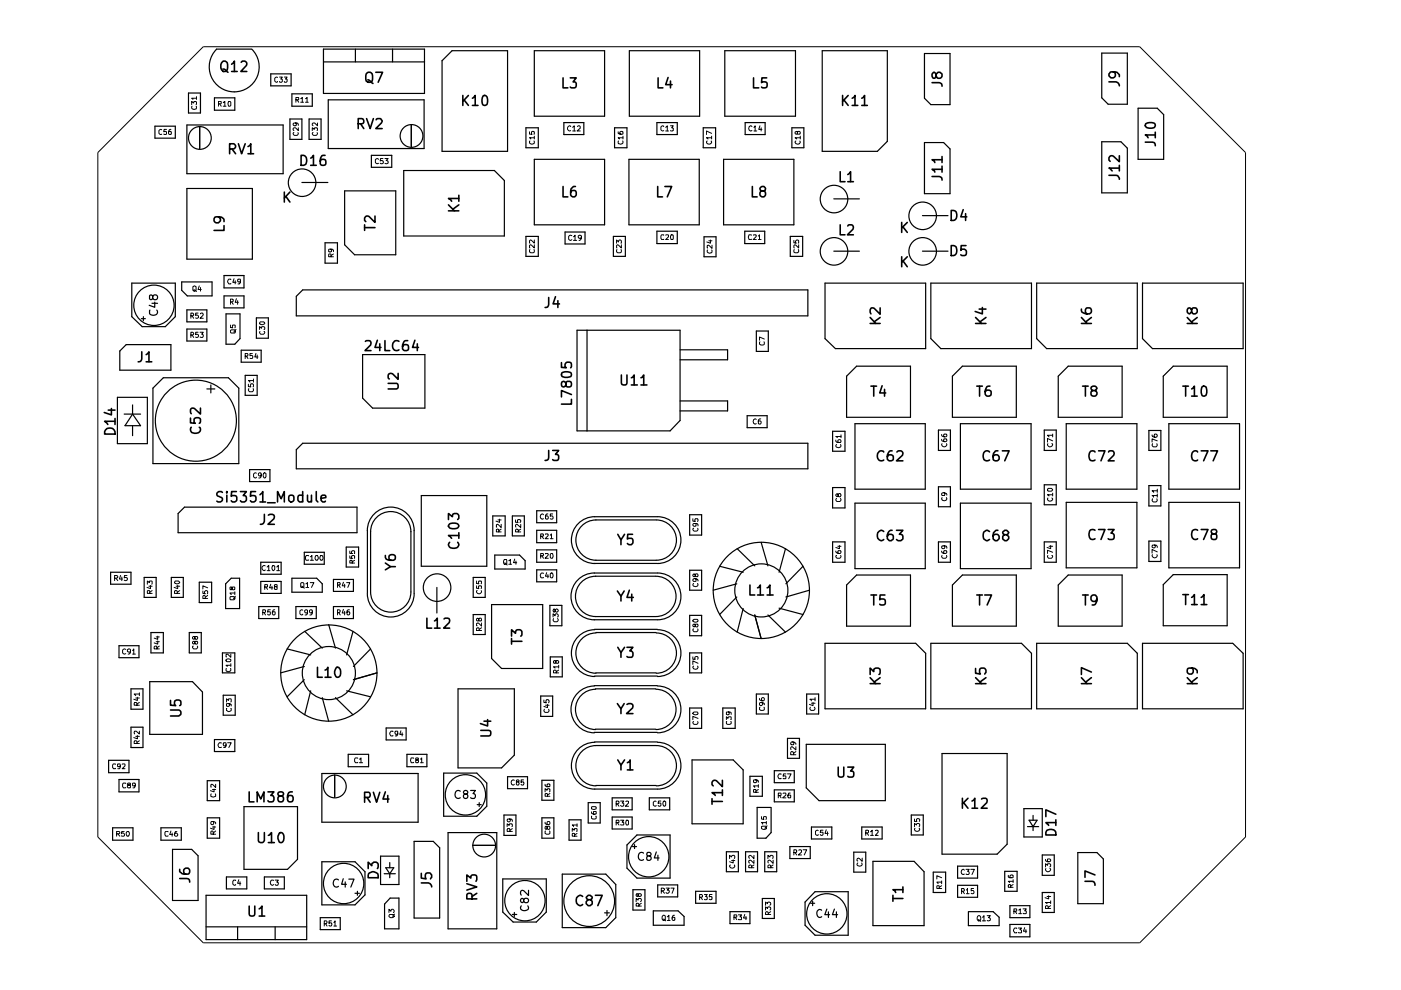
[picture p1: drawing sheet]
<svg xmlns="http://www.w3.org/2000/svg" width="297mm" height="210mm" viewBox="0 0 297 210" stroke-linecap="round" stroke-linejoin="round" font-family="sans-serif">
<g fill="none" stroke="#000" stroke-width=".21">
<path d="M43.1 9.9h198.5l22.5 22.4v145.2l-22.5 22.4h-198.5l-22.4-22.4v-145.2zM58.8 16.4l-.2-.1-.3 .3v.6l.3 .2 .2-.1M59.3 16.3h.6l-.4 .5h.4v.5l-.2 .1h-.3l-.1-.1M60.3 16.3h.6l-.4 .5h.4v.5l-.2 .1h-.3l-.1-.1M34.3 27.5l-.3-.1-.3 .3v.6l.3 .2 .3-.1M35.3 27.4h-.5l-.1 .5h.6v.5h-.6M36.2 27.4a.56 .56 0 0 0-.5 .5 .56 .56 0 0 0 .5 .6l.1-.1v-.5h-.3l-.3 .1M40.6 22.2v-.7l.5 .3v-.2l.1-.1 .5 .1-.1 .6M40.7 22.5a.51 .51 0 0 0 .3 .7 .51 .51 0 0 0 .7-.3l-.1-.4M41.7 20.8h-1.1l.3 .3M41.7 20.5v.6M46.3 22h.5l.1-.4-.6-.1v1"/>
<path d="M46.6 22l.3 .5M47.3 21.8l.4-.3v1M47.3 22.5h.6M48.4 21.6l.4-.1 .1 .2v.7l-.1 .1-.4-.1zM62.3 28.1l-.2 .3 .3 .3h.6l.2-.3v-.3M62.7 26.1l.1 .1v.4h-.6l-.1-.4 .2-.1 .9 .1v.4M62.7 21.2h.5l.1-.5h-.6v1M63 21.2l.3 .5M63.2 27.1v.6l-.5-.6h-.4l-.2 .2 .2 .4M63.8 20.9l.3-.2v1M63.8 21.7h.5M64.8 20.9l.3-.2v1"/>
<path d="M64.8 21.7h.6M66.2 27.7v-.6l.4 .3 .1-.3h.5v.6M66.4 28.1l-.2 .3 .3 .3h.6l.2-.3-.1-.3M67.3 26.1v.6l-.6-.6h-.3l-.2 .1 .2 .5M80.3 33.8l-.4-.2-.3 .3v.6l.3 .2 .4-.1M81.2 33.6h-.5l-.1 .5h.6l.1 .4-.3 .2-.4-.1M81.6 33.6h.7l-.4 .4 .3 .1 .1 .4-.3 .2-.4-.1M112.3 27.9v.5h.5l-.1-.5h.6l-.1 .5M112.4 29.9a.51 .51 0 0 0 .2 .6 .51 .51 0 0 0 .7-.2l-.1-.4M113.3 29.2h-1l.2 .3M113.3 28.9v.6M121 26.8a.5 .5 0 0 0-.7 .4 .5 .5 0 0 0 .7 .5"/>
<path d="M121.4 27l.4-.3v1.1M121.4 27.8h.6M122.4 26.8l.5-.1 .1 .1v.4l-.7 .6h.7M131.1 27.9v.4l.2 .1h.7l.1-.5h-.4l-.3 .1v.3l.3 .1M131.1 29.9v.1a.55 .55 0 0 0 .3 .6 .55 .55 0 0 0 .7-.3l-.1-.4M132.1 29.2h-1l.2 .3M132.1 28.9v.6M140.7 26.8l-.2-.1-.4 .2v.6l.4 .3 .2-.1M141.1 27l.4-.3v1.1M141.1 27.8h.6M142.2 26.7h.5l-.3 .4 .3 .1v.5h-.5M149.9 29.9l-.1 .2a.52 .52 0 0 0 .6 .5 .52 .52 0 0 0 .4-.7"/>
<path d="M150.9 29.2h-1.1l.3 .3M150.9 28.3l-1.1-.5v.7M150.9 28.9v.6M159.4 26.8l-.1-.1a.52 .52 0 0 0-.6 .6 .52 .52 0 0 0 .7 .4M159.9 27l.2-.3v1.1M159.9 27.8h.5M161.1 26.7l-.2 .7h.6M161.4 27.1v.7M168.7 29.9l-.1 .2a.52 .52 0 0 0 .6 .5 .52 .52 0 0 0 .4-.7M169.1 28l.1-.1 .5 .1-.1 .4h-.4l-.1-.4-.3-.1-.2 .1 .1 .4h.3l.1-.1M169.7 29.2h-1.1l.3 .3M169.7 28.9v.6"/>
<path d="M48.9 59.3l-.4-.1-.2 .4 .2 .6 .4-.1M49.6 59.1l-.2 .8h.6M49.9 59.5v.7M51 59.6l-.1 .2h-.4v-.6l.5 .1v.6l-.2 .3h-.3M70.1 52.8l.2 .1v.4h-.6l.1-.5h.6l.3 .2v.3M70.2 54.4v-.5l-.4-.1-.1 .6h1M70.7 53.8l-.5 .4M112.4 52.9l-.1 .5 .2 .2 .7-.1v-.6M113.3 51.9v.7l-.8-.7-.2 .2 .1 .5M113.3 50.9v.7l-.8-.7-.2 .2 .1 .5M121.2 50l-.3-.1-.3 .2v.6l.3 .3 .3-.2M121.6 50.2l.3-.3v1.1"/>
<path d="M121.6 51h.7M123.3 50.3l-.3 .2-.4-.2 .1-.3h.5a.77 .77 0 0 1-.3 1h-.1M130.7 51.6v-.7l.4 .4 .2-.4h.3l.1 .2v.5M130.8 52.9l-.1 .5 .3 .2h.5l.2-.2v-.5M131.7 51.9v.7l-.7-.7-.3 .2 .1 .5M140.7 49.9l-.4-.1-.2 .2v.5l.2 .3 .4-.1M141.1 49.9h.6v.3l-.6 .6h.6M142.3 49.8h.4v.2v.8l-.5-.1v-.6zM150 53a.51 .51 0 0 0 .3 .7 .51 .51 0 0 0 .7-.3l-.1-.4M150.3 51.1h.7M150.6 50.9v.7l-.7-.3M151 52v.7l-.8-.7-.3 .1 .1 .5"/>
<path d="M159.3 49.9l-.5-.1-.1 .4 .1 .6 .5-.1M159.8 49.9l.5-.1 .1 .2-.7 .8h.7M160.8 50l.2-.2v1M160.8 50.8h.6M168.3 51v.5l.5 .1-.1-.5 .2-.2h.3l.1 .2-.1 .5M168.4 52.9l-.1 .5 .3 .2h.5l.2-.2-.1-.5M169.3 51.9v.7l-.7-.7-.3 .2 .1 .5M40.5 71h.5v-.5l-.5-.1v1.1M40.5 67l.6-.2-.1-.3-.5-.1v1.1M40.7 71l.4 .5M40.7 67l.4 .5M40.9 60.8l.2-.2 .5 .2v.8l-.3 .1-.4-.1z"/>
<path d="M41.1 61.5h.2l.4 .3M42 70.4h-.5v.6l.3-.1 .3 .1-.1 .5h-.5M42 66.4h-.5v.5h.5l.1 .4-.3 .2-.3-.1M42.2 60.6l-.2 .8h.7M42.4 70.4h.7l-.3 .5 .3 .1-.1 .5h-.6M42.5 66.5l.4-.1 .2 .3-.7 .8h.7M42.5 61v.7M48.9 64h.4l.1-.2v-.3l-.5-.1v1.1M48.9 70.1l.1-.2h.8l.1 .5-.1 .2h-.8l-.1-.2zM48.9 68.9v.5l.5 .1-.1-.5 .5-.1v.6M49.1 64l.3 .5M50 69.8l-.4 .6"/>
<path d="M50.1 63.3l-.2 .8h.6M50.4 63.8v.7M52 75.5l.5-.1 .1-.2-.2-.3h-.4v1.1M52.2 75.5l.4 .5M53.5 74.9h-.5v.5h.4l.2 .1-.2 .5-.4-.1M54.3 74.9l-.3 .8h.7M54.5 75.3v.7M55 69.8v-.5l.5 .3v-.3h.5l.1 .1v.4h-.1M55.1 70.3l-.1 .2 .3 .4h.6l.2-.4-.1-.2M55.1 68.3l.8-.1 .2 .3a.61 .61 0 0 1-.5 .3 .61 .61 0 0 1-.6-.3zM161.1 72.5l-.1 .5 .3 .2h.5l.3-.2-.1-.5M162.1 71.9l-1.1-.4v.6"/>
<path d="M52.7 81.4v.6h.5v-.6h.5v.6M52.7 82.4v.3l.2 .4h.6l.3-.4-.1-.3M53.8 80.7h-1.1l.3 .3M53.8 80.3v.7M160.4 88.9a.5 .5 0 0 0-.7 .5 .5 .5 0 0 0 .7 .4M161.3 88.8h-.3l-.2 .3v.7l.4 .1 .2-.5-.2-.2-.4 .2M177.2 93.3v.3l.3 .2h.7l.1-.3-.2-.3h-.2l-.3 .3 .1 .3h.2M177.4 94.2l-.2 .3a.53 .53 0 0 0 .7 .4 .53 .53 0 0 0 .3-.7M178.3 92.5h-1.1l.3 .3M178.3 92.2v.6M199.6 93.1l.3 .5a.64 .64 0 0 0 .8-.1v-.5h-.5l-.1 .5 .1 .1M199.6 92.1l.3 .4a.64 .64 0 0 0 .8 0v-.5h-.5l-.1 .5 .1 .1"/>
<path d="M199.7 94.1a.5 .5 0 0 0 .5 .6 .5 .5 0 0 0 .5-.6M222.2 94.1a.5 .5 0 0 0 .4 .7 .5 .5 0 0 0 .5-.7h-.1M223.2 93.5l-1.1-.5v.7M223.2 92.3h-1.1l.3 .3M223.2 92v.6M244.3 92.2a.56 .56 0 0 0 .5 .5 .56 .56 0 0 0 .6-.4l-.1-.2-.4-.1-.2 .3 .2 .4M244.3 94.1v.3l.2 .3h.6l.3-.3-.1-.3M245.4 93.5l-1.1-.5v.7M54.4 100.3l-.3-.1-.3 .3v.6l.3 .2 .3-.1M55.4 100.7v.1l-.4 .1-.2-.2v-.3l.2-.2 .4 .1v.8l-.3 .2h-.2M55.9 100.3l.2-.1 .3 .2v.7l-.3 .2-.3-.4zM56.2 120a.5 .5 0 0 0-.7 .4 .5 .5 0 0 0 .7 .5v-.1"/>
<path d="M57.7 120l.3-.1 .3 .2v.6l-.3 .3-.3-.4zM65.4 117.9l-.5-.1-.1 .2v.5l.1 .3 .5-.1M65.8 118l.3-.2v1M65.8 118.8h.7M67 117.8a.51 .51 0 0 1 .5 .5 .51 .51 0 0 1-.5 .5l-.2-.4zM68 117.8a.51 .51 0 0 1 .5 .5 .51 .51 0 0 1-.5 .5l-.2-.4zM74.2 117.9v.5h.5l-.2-.1 .1-.4h.6l-.1 .5M74.2 116.8v.5h.5h-.2v-.3l.3-.2h.4l-.1 .5M74.7 119.4v-.5h-.5v.5h1M75.2 118.8l-.5 .3M105.6 110.2h.7M105.7 112.8v-.5h-.5v.5h1.1"/>
<path d="M105.9 110.1v.6l-.7-.2M106.3 111.2v.6l-.8-.6-.3 .1 .1 .5M106.3 112.2l-.6 .3M106.9 119.4l.6 .4M106.9 118.6h.5v.2v.7l-.5 .1a.78 .78 0 0 1 0-1zM107.9 118.9l.3-.3v1M107.9 119.6h.6M109.1 118.5l-.2 .8h.7M109.3 110.2v.5h.5l-.1-.5h.6l.1 .4-.2 .1M109.4 119v.6M109.9 112.8v-.4l-.4-.2-.2 .2v.4h1.1M110.4 111.2v.6l-.8-.6-.3 .1 .1 .5"/>
<path d="M110.4 112.2l-.5 .3M114.6 117.9h.5v-.6h-.5v1.1M114.6 113.7h.5v-.5h-.5v1M114.9 117.9l.3 .5M114.9 113.7l.3 .5M115.2 109.1l-.1-.1a.52 .52 0 0 0-.6 .6 .52 .52 0 0 0 .7 .4M115.7 117.4l.5-.1v.3l-.6 .8h.6M115.7 113.3l.5-.1v.3l-.6 .7h.6M116.2 109h-.3l-.2 .2v.8l.4 .1 .1-.2-.1-.5-.4 .1v.1M116.7 117.5l.1-.2a.52 .52 0 0 1 .5 .6 .52 .52 0 0 1-.5 .5l-.1-.2zM116.7 113.5l.2-.3v1M116.7 114.2h.6"/>
<path d="M117.2 109h-.5v.5l.4-.1 .2 .5-.2 .2-.4-.1M146.9 110v.5l.5 .1v-.6h.5v.6M147.1 112l-.2 .3 .3 .3h.5l.3-.3-.1-.3M147.4 111l.2 .1v.4h-.6l-.1-.3 .2-.2 .8 .1 .1 .4M177.2 116.8v.2a.77 .77 0 0 0 1 .3v-.5h-.5l-.1 .3 .3 .2M177.4 117.8l-.2 .2 .3 .4h.6l.2-.4-.1-.2M177.4 105.7l-.2 .3 .3 .3h.6l.2-.3-.1-.3M177.6 115.8h.7M177.7 104.9l.2-.3h.2l.2 .3-.2 .4h-.2l-.4-.7-.3 .3 .3 .4 .2-.2M178 115.7v.6l-.8-.2M199.6 116.8a.56 .56 0 0 0 .6 .6 .56 .56 0 0 0 .5-.5v-.1h-.5l-.1 .3 .1 .2M199.7 117.8l-.1 .2 .3 .4h.6l.2-.4v-.2"/>
<path d="M199.7 105.5a.5 .5 0 0 0 .5 .7 .5 .5 0 0 0 .5-.7M200.2 115.7l.1 .2-.1 .3h-.5v-.5h.8l.2 .1v.4M200.2 104.5l.1 .1-.1 .5h-.5l-.1-.5a.66 .66 0 0 1 1.1 .4M222.2 105.6a.52 .52 0 0 0 .4 .7 .52 .52 0 0 0 .6-.6l-.2-.1M222.2 103.6l.7-.1 .3 .4-.3 .2h-.7l-.1-.2zM222.2 117.8l-.1 .2 .2 .4h.6l.3-.4-.2-.2M222.4 115.8h.8M222.8 115.7v.6l-.8-.2M223.2 104.9h-1.1l.3 .3M223.2 117.1l-1.1-.4v.6M223.2 104.6v.6M244.3 117.6a.5 .5 0 0 0 .5 .7 .5 .5 0 0 0 .5-.7"/>
<path d="M244.3 105.7v.4l.2 .3h.6l.3-.3-.1-.4M244.8 115.6l.1 .1-.1 .5-.5-.2v-.4h.8l.3 .2v.3M245.4 117l-1.1-.5v.8M245.4 105.1h-1.1l.3 .3M245.4 104.1h-1.1l.3 .3M245.4 103.7v.7M245.4 104.7v.7M24.3 122.6l.6-.1v-.4l-.6-.1v1.1M24.6 122.6l.4 .5M25.6 122l-.3 .8h.7M25.8 122.3v.8M26.7 137.7l-.4-.1-.3 .2v.6l.3 .3 .4-.1"/>
<path d="M26.9 122h-.5l-.1 .5h.6v.5h-.6M27.7 138.1l-.3 .2-.4-.2 .1-.4 .3-.1a.6 .6 0 0 1 .3 .6 .6 .6 0 0 1-.5 .5M28.1 137.9l.3-.3v1.1M28.1 138.7h.6M31.2 123.9v-.7l.5 .3v-.3h.5v.7M31.6 124.3h.7M31.7 125.8v-.5l-.4-.1-.1 .6h1.1M31.9 124.1v.7l-.7-.3M32.3 125.2l-.6 .4M33.1 136.1h.7M33.1 135h.7M33.3 137.6l-.1-.6h-.3l-.2 .2v.4h1.1"/>
<path d="M33.4 135.9v.7l-.7-.3M33.4 134.9v.7l-.7-.3M33.8 137l-.5 .3M37.1 123.3l.7-.1 .3 .2a.61 .61 0 0 1-.6 .4 .61 .61 0 0 1-.5-.4zM37.3 124.3h.8M37.6 125.8v-.4l-.2-.2h-.3l-.1 .6h1.1M37.7 124.1v.7l-.8-.3M38.1 125.2l-.5 .4M41 137l-.2 .2 .3 .4h.6l.2-.4-.1-.2M41.3 136.1l.1-.1h.4l.1 .1-.2 .5-.4-.1-.1-.5-.4 .1 .3 .5 .2-.3M41.3 135.1l.1-.1h.4l.1 .1-.2 .5-.4-.1-.1-.5-.4 .1 .3 .5 .2-.3M43 125.3v.5l.5 .1-.2-.4 .3-.3h.3l.1 .2-.1 .5"/>
<path d="M43.5 126.9v-.5l-.3-.2-.2 .2v.5h1M44 124.6l-1-.4v.7M44 126.2l-.5 .5M47.9 139.9l.4-.2 .6 .1v.3l-.1 .2h-.7zM48.9 126.5h.7l.2 .2v.3l-.2 .2h-.7zM48.9 138.7v.7l-.7-.7-.3 .1 .1 .5M49.2 124.6l.1-.1h.4l.1 .5-.4 .1-.3-.6h-.3v.5l.2 .1 .2-.3M49.8 125.7h-1l.2 .4M49.8 125.5v.6M49.9 126.4l-.4 .6M55.7 129.9h.4l.2-.2v-.3l-.6-.1v1.1M56 129.9l.3 .5"/>
<path d="M56.1 124.5h.5l.1-.5h-.6v1M56.4 124.5l.3 .5M56.6 120.2l.4-.3v1.1M56.6 121h.6M57.3 129.3h-.5l-.1 .5 .5-.1 .1 .5-.2 .2-.4-.2M57.4 123.9l-.3 .7h.7M57.7 124.3v.7M58.3 129.3l-.4 .1a.74 .74 0 0 0-.1 .9l.4 .1 .1-.2v-.4l-.5-.1-.1 .2M58.3 124.4l-.1-.2 .1-.2h.4l.1 .3-.5 .2v.5l.5-.1v-.4l-.2-.1M58.7 120.2l.3-.3v1.1M58.7 121h.6M63.8 123.7l.1-.2h.4l.1 .2v.8h-.6z"/>
<path d="M63.9 124.3l.6 .4M64.2 129.4l-.3-.1-.3 .2v.6l.3 .3 .3-.2M64.9 123.8l.3-.3v1M64.9 124.5h.5M65.2 129.7v.2l-.3 .1-.2-.1-.1-.4 .3-.2 .3 .1v.7l-.3 .3h-.2M65.8 123.5h.7l-.5 1M66.2 129.7v.2l-.3 .1-.2-.1-.1-.4 .3-.2 .3 .1v.7l-.2 .3h-.3M71.5 129.9l.6-.1v-.3l-.6-.2v1.1M71.5 124h.6v-.5h-.6v1M71.8 129.9l.3 .5M71.8 124l.3 .5M72.8 129.2l-.2 .8h.6"/>
<path d="M72.8 123.4l-.2 .8h.6M73.1 123.9v.6M73.1 129.6v.8M73.5 123.5h.7l-.5 1M74.1 129.3l-.4 .1-.1 .1v.7l.1 .2 .4-.1v-.6h-.4l-.1 .2M101 124.2v.5l.5 .1v-.6h.5v.6M101 123.2v.5l.5 .1v-.6h.5v.6M101.2 125.2h-.1a.5 .5 0 0 0 .5 .7 .5 .5 0 0 0 .4-.7M101.5 131.3l.2-.2h.2l.2 .2-.1 .4h-.4l-.2-.6h-.3l-.1 .4 .2 .2h.2l.1-.2M101.6 133.7l-.1-.5h-.4l-.1 .5h1.1M102.1 132.1v.7l-.8-.7-.3 .2v.3l.2 .1M102.1 133.1l-.5 .3"/>
<path d="M115.2 121.6a.51 .51 0 0 0-.6 .2 .51 .51 0 0 0 .2 .7l.4-.1M115.9 121.4l-.2 .8h.6M116.2 121.8v.7M116.7 121.7l.1-.2a.52 .52 0 0 1 .5 .5 .52 .52 0 0 1-.5 .5l-.1-.2zM117.3 130.8v-.7l.4 .5v-.3l.4-.2 .3 .3-.2 .4M117.3 131.1v.4l.2 .3h.6l.3-.3-.2-.4M117.7 129.4l.4-.3 .3 .4-.5 .3-.4-.7a.35 .35 0 0 0-.2 .4 .35 .35 0 0 0 .2 .3l.2-.3M146.9 139.3v.5h.5l-.1-.4 .5-.2 .2 .2-.1 .4M147 131.4l.8-.1 .2 .3a.61 .61 0 0 1-.6 .3 .61 .61 0 0 1-.5-.3zM147.1 133.3l-.2 .3 .3 .3h.5l.3-.3-.1-.3M147.1 123.7l-.2 .3a.53 .53 0 0 0 .6 .4 .53 .53 0 0 0 .4-.7M147.4 132.5l.1-.2h.4l.1 .2-.2 .4-.4-.1-.1-.5-.4 .2 .3 .4 .2-.2"/>
<path d="M147.4 122.7l.2 .1-.1 .5h-.4l-.2-.2 .1-.3a.72 .72 0 0 1 1 .2v.2M147.4 121.9l.2-.2h.2l.2 .2-.1 .4h-.4l-.2-.5h-.3l-.1 .3 .2 .2h.2l.1-.2M28.8 156.1h.7M28.8 148h.7M29 157.6v-.4l-.1-.1h-.4l-.1 .5h1.1M29 149.5v-.4l-.1-.2h-.4l-.1 .6h1.1M29.1 156v.6l-.7-.2M29.1 147.8v.7l-.7-.2M29.5 155v.6l-.6-.6h-.4v.6M29.5 147.2h-1.1l.4 .3M29.5 157.1l-.5 .3M29.5 148.9l-.5 .4"/>
<path d="M29.5 146.9v.6M46.9 157.6l-.4-.1-.3 .4 .3 .6 .4-.1M47.9 157.9l-.1 .3h-.3l-.2-.3 .1-.4 .5 .1v.6l-.1 .3h-.4M48 141.7l-.1 .1a.55 .55 0 0 0 .4 .6 .55 .55 0 0 0 .6-.2v-.5M48 148.8v-.6l.4 .3 .1-.3h.4v.6M48.1 150.2l-.1 .4 .4 .3 .6-.3-.1-.4M48.3 157.5h.7l-.5 1M48.4 149.2l.3 .2v.2l-.3 .2-.4-.1 .1-.5h.7l.2 .2v.3M48.9 141.1h-1l.3 .2M48.9 140.7v.6M83.3 155.1l-.4-.1-.3 .4 .3 .6h.4M84.3 155.4l-.1 .3h-.3l-.2-.3 .1-.4 .5 .1v.7l-.1 .2h-.4"/>
<path d="M85 154.9l-.2 .8h.6M85.3 155.4v.6M115.3 148.4v.5l.5 .1v-.6h.5v.6M115.4 150.4l-.1 .3 .3 .3h.6l.2-.3-.1-.3M115.7 149.5h.7M116.1 149.4v.6l-.8-.2M117.9 140.2l.1-.2 .4 .2v.4h-.5v-.4l-.3-.2-.3 .2 .1 .4 .5-.1M117.9 142.7v-.5l-.3-.1-.3 .1v.5h1.1M118.4 141.4h-1.1l.4 .2M118.4 142.1l-.5 .3M118.4 141.1v.5M147 151h.8l.2 .2a.61 .61 0 0 1-.6 .4 .61 .61 0 0 1-.5-.4z"/>
<path d="M147.1 141.2l-.2 .2a.52 .52 0 0 0 .6 .5 .52 .52 0 0 0 .4-.7M147.1 153l-.2 .2 .3 .4h.5l.3-.4-.1-.2M148 140.6l-1.1-.5v.8M148 152.3l-1.1-.4v.7M154 152.6v-.6l.3 .3 .2-.3h.4v.6M154.1 153l-.1 .4 .3 .2h.5l.2-.2-.1-.4M154.4 151h.2v.5h-.6l.1-.5h.8l.1 .5M161 148.1v.2a.7 .7 0 0 0 1.1 .1v-.3l-.5-.2-.1 .2v.3l.1 .2M161.1 149.9l-.1 .6 .3 .1h.5l.3-.1-.1-.6M161.5 148.9l.2 .3-.2 .4-.5-.2v-.3a.7 .7 0 0 1 1.1 .1v.2M168.1 157.3l.2 .3-.1 .3h-.5v-.5a.77 .77 0 0 1 1 .2v.2M168.7 158.3v.7l-.7-.7-.4 .3 .1 .3"/>
<path d="M168.7 159.3l-.5 .5M171.8 149.9l-.1 .4 .3 .3h.6l.1-.1 .1-.3-.2-.3M172 149.1h.8M172.4 148.9v.7l-.8-.2M172.8 148.3h-1.1l.3 .3M172.8 147.9v.7M24.5 162.1l-.5-.1-.1 .2v.5l.1 .3 .5-.1M24.7 176.8h.5l.2-.4-.2-.1h-.5v1M25 176.8l.4 .5M25.5 162.4l-.1 .2h-.4v-.6l.5 .1-.1 .8-.4 .1M25.9 162.1h.6v.3l-.6 .6h.6M26.3 176.3h-.5l-.1 .5 .5-.2 .2 .3v.2l-.2 .2-.5-.1"/>
<path d="M26.7 166.1l-.5-.1-.2 .3v.5l.2 .2h.5M26.9 176.3a.56 .56 0 0 1 .6 .4 .56 .56 0 0 1-.2 .6h-.4l-.1-.4zM27.3 166.5l-.3-.3 .2-.2h.4v.4l-.6 .2 .2 .4h.4l.1-.4-.3-.1M28.7 166.5l-.1 .1-.5-.1v-.4l.5-.1a.75 .75 0 0 1-.2 1h-.2M35.6 176.4l-.5-.1-.1 .2v.5l.1 .3 .5-.1M36.2 176.2l-.2 .8h.7M36.5 176.6v.7M37.5 176.3h-.2a.7 .7 0 0 0-.1 1h.3l.2-.4-.3-.3-.4 .3M44.8 168.3l-.1 .5 .4 .2 .6-.2-.1-.5M45 167.4h.7M45 175.3h.7M45.1 174.2l.2 .1v.4l-.2 .1-.4-.1v-.4a.7 .7 0 0 1 1 .1v.3"/>
<path d="M45.2 176.9v-.5l-.3-.2-.2 .2v.5h1M45.4 167.3v.6l-.8-.3M45.4 175.2v.7l-.8-.3M45.7 166.3v.7l-.7-.7-.3 .1 .1 .5M45.7 176.2l-.5 .4M75.9 160.8l-.5-.1-.2 .3v.5l.2 .2 .5-.1M76.2 161l.3-.3v1M76.2 161.7h.7M87.7 160.8l-.5-.1-.2 .4 .2 .6 .5-.1M88.3 161.1l-.2-.1v-.2l.5-.1 .1 .3-.6 .2v.4l.5 .1 .1-.4-.2-.2M89.2 161l.2-.3v1M89.2 161.7h.5"/>
<path d="M107.5 175.3v-.6l.4 .3 .1-.3h.5v.6M108 173.7l.2 .1-.1 .4h-.5v-.5h.9l.1 .5M108.1 176.3l-.1-.6h-.4l-.1 .6h1.1M108.6 175.7l-.5 .3M109.1 165.4a.52 .52 0 0 0-.7 .4 .52 .52 0 0 0 .5 .7l.2-.2M109.6 165.8l-.1-.1v-.3h.4l.2 .1-.1 .3h-.4l-.1 .1v.4l.1 .2h.3l.2-.3-.2-.4M111 165.4h-.5v.5l.5-.1 .1 .1-.1 .5-.3 .1-.2-.2M115.6 174.3v.3a.7 .7 0 0 0 1 .1v-.4l-.4-.1-.2 .1v.4l.2 .1M115.6 167.9v-.7l.4 .4v-.3l.2-.1 .4 .1-.1 .6M115.6 166.3v.3l.2 .2h.7l.1-.5h-.6v.4l.2 .1M115.7 176.2l-.1 .5 .2 .2h.5l.3-.2-.1-.5M116 175.4l.2-.2 .4 .1v.4l-.4 .2-.5-.7-.1 .1v.4l.2 .2 .2-.3"/>
<path d="M116.1 168.8v-.5h-.5v.5h1M116.6 168.2l-.5 .4M121.3 176.3v-.6l.5 .3v-.3h.5v.6M121.8 177.3v-.5l-.4-.1-.1 .6h1M122.3 174.9h-1l.3 .4M122.3 176.7l-.5 .3M122.3 174.7v.6M125.4 172.1v.3a.82 .82 0 0 0 1 .2l-.1-.6h-.4l-.1 .6h.2M125.4 171.1h1a.51 .51 0 0 1-.5 .5 .51 .51 0 0 1-.5-.5zM125.5 173.1l-.1 .4 .2 .2 .7-.1v-.5M130.6 174.4h.5l.1-.4-.6-.1v1M130.6 170.4h.5l.1-.1v-.4l-.6-.1v1.1"/>
<path d="M130.9 174.4l.3 .5M130.9 170.4l.3 .5M131.6 173.9h.6l-.3 .4 .3 .1v.4h-.6M131.6 169.8h.6l-.3 .5h.3v.5l-.1 .1h-.4l-.1-.1M132.7 169.9h.6v.4l-.7 .6h.7M132.8 174l.3-.1 .2 .2v.7l-.2 .1-.3-.1zM139.1 169.9l-.2-.1-.4 .3v.6l.4 .2 .2-.1M140.1 169.8h-.5l-.1 .5h.5l.1 .5-.1 .1-.5-.1M140.6 169.9l.3-.1 .2 .2v.7l-.2 .2-.4-.4zM160.2 165.4l.2 .1v.3l-.2 .1h-.4l.1-.5h.6l.3 .1v.4M160.3 168v-.5l-.4-.1-.1 .6h1M160.8 166.6h-1l.2 .4"/>
<path d="M160.8 167.4l-.5 .3M160.8 166.4v.6M161.5 175.3l.9-.1 .1 .5a.78 .78 0 0 1-1 0zM161.5 173.1v.6h.5l-.1-.5 .5-.1v.6M162.5 174.4h-1l.2 .4M162.5 174.2v.6M162.6 175.1l-.4 .6M165 168.7h.5l.1-.5-.6-.1v1.1M165.3 168.7l.3 .5M165.6 164.2l-.4-.1-.3 .4 .3 .6 .4-.1M166 168.2l.5-.1 .1 .5-.7 .6h.7M166.6 164.1h-.5l-.1 .5 .5-.1 .1 .5h-.6"/>
<path d="M167 164.1h.7l-.5 1M167.6 168.1l-.4 .1a.74 .74 0 0 0-.1 1l.5-.1v-.4l-.5-.1-.1 .1M168.2 160l-.1-.6-.3-.1-.2 .7h1.1M173.5 176.1l-.3-.1-.3 .3v.6l.3 .2 .3-.1M174.5 176h-.5l-.1 .5 .5-.1 .1 .6-.2 .1-.4-.1M175.2 175.9l-.3 .8h.7M175.4 176.4v.7M183.6 176.6h.4l.1-.2v-.3l-.5-.1v1.1M183.8 176.6l.3 .5M184.6 176.4l.3-.4v1.1M184.6 177.1h.6M185.6 176.1h.6v.3l-.6 .7h.6"/>
<path d="M193.9 175.3v-.7l.4 .3 .2-.3 .4 .1v.6M193.9 173.7v.5h.5l-.1-.5 .4-.1 .3 .1-.1 .5M194 175.6a.5 .5 0 0 0 .4 .7 .5 .5 0 0 0 .5-.7M50 186.7l-.5-.1-.1 .3v.6l.3 .2 .3-.2M50.6 186.5l-.2 .8h.7M50.9 186.9v.8M58 186.7a.51 .51 0 0 0-.7 .3 .51 .51 0 0 0 .3 .6l.2 .1 .2-.2M58.3 186.6h.7l-.3 .4h.2l.1 .2-.1 .4-.4 .1-.2-.2M68.7 195.8h.5l.1-.4-.1-.2h-.5v1.1M69 195.8l.3 .5M70.3 195.2h-.5v.5h.5v.6h-.4l-.1-.1M70.8 195.6l.2-.4v1.1"/>
<path d="M70.8 196.3h.6M82.5 193.5v-.7l.4 .4v-.2l.4-.2 .3 .2-.2 .5M82.5 194l.9-.1 .2 .4a.59 .59 0 0 1-.6 .3 .59 .59 0 0 1-.5-.5zM83.7 193.8l-.4 .3v.3M134.9 191.2v-.7l.4 .3 .1-.3h.4l.2 .2v.3l-.2 .2M135.3 189.7l.2-.2h.3l.2 .2-.1 .3-.3 .1-.3-.2-.1-.4h-.2l-.1 .4 .1 .2 .3-.2M135.5 192.1v-.4l-.2-.2h-.3l-.1 .6h1.1M136 191.5l-.5 .4M140.2 188.9h.4l.3-.4-.7-.2v1.1M140.5 194.2l.1-.1 .5 .1v.8l-.3 .2-.4-.4zM140.5 188.9l.4 .5M140.5 194.9h.3l.3 .3"/>
<path d="M141.2 188.3h.7l-.4 .4h.2l.2 .4-.3 .3-.4-.2M141.5 194.4l.3-.3v1.1M141.5 195.2h.6M142.2 188.3h.7l-.4 1.1M143 194.1a.56 .56 0 0 0-.5 .5 .56 .56 0 0 0 .4 .6l.2-.1v-.5l-.4-.1-.2 .1M148.3 190.2h.6v-.4l-.1-.1h-.5v1.1M148.6 190.2l.3 .6M149.4 189.7h.5l-.3 .4 .3 .1v.5h-.5M151 189.7h-.5l-.1 .5h.6v.5h-.6M154.7 182v-.6l.4 .3 .1-.3h.4l.2 .1-.1 .5M154.9 183.4l-.2 .2a.52 .52 0 0 0 .6 .5 .52 .52 0 0 0 .4-.7M155.1 182.5h.7"/>
<path d="M155.4 182.3v.7l-.7-.3M155.6 194.5h.5l.1-.4-.6-.1v1M155.9 194.5l.3 .5M156.5 194h.7l-.3 .4 .3 .1v.4h-.7M157.9 193.9l-.3 .7h.7M158.2 194.3v.7M159.3 184v-.4l-.1-.2-.5 .2v.4h1.2M159.9 182.4v.6l-.8-.6-.4 .1 .2 .5M159.9 181.4v.6l-.8-.6-.4 .1 .2 .4M159.9 183.4l-.6 .3M162.3 193v-.7l.4 .3v-.2l.2-.1 .4 .1 .1 .4-.2 .2M162.3 191.9v-.6l.4 .3v-.3h.2h.4l.1 .5-.2 .1"/>
<path d="M162.8 182v-.6l.4 .3 .2-.3h.4v.6M162.9 193.9l-.1-.5-.3-.1-.2 .6h1.1M163.4 184l-.1-.5-.2-.1-.3 .2v.4h1.1M163.4 193.3l-.5 .3M163.9 182.4v.6l-.7-.6-.4 .1 .1 .5M163.9 183.4l-.5 .3M168.3 180.8l.6-.1v-.4l-.6-.1v1.1M168.6 180.8l.3 .5M169.3 180.3h.6v.4l-.7 .6h.7M170.3 180.2h.7l-.5 1.1M181.9 183l-.2 .2a.53 .53 0 0 0 .6 .5 .53 .53 0 0 0 .4-.7M182.8 181.9v.7l-.8-.7-.3 .3v.3h.2"/>
<path d="M199.1 188.4v-.5l-.4-.1-.1 .6h1M199.6 187h-1l.3 .4M199.6 186.1l-1-.4v.7M199.6 187.8l-.5 .3M199.6 186.8v.6M203.9 189h.4l.2-.2-.2-.4h-.4v1.1M204.1 189l.4 .5M204.5 184.5l-.2-.2a.52 .52 0 0 0-.5 .6 .52 .52 0 0 0 .7 .4M204.8 184.3h.7l-.4 .4 .3 .1 .1 .5-.2 .1-.5-.1M204.9 188.7l.2-.3v1.1M204.9 189.5h.6M205.8 184.3h.8l-.5 1.1"/>
<path d="M206.4 188.4h-.5v.5l.4-.1 .2 .5-.2 .2-.4-.1M207.3 194.3l.4-.2a.7 .7 0 0 1 0 1.1h-.3a.67 .67 0 0 1-.1-.9zM207.4 195l.5 .3M208.3 194.5l.3-.4v1.1M208.3 195.2h.7M209.3 194.1h.7l-.5 .5h.4l.1 .5-.3 .1h-.4M213.8 185.6v.3l.2 .2h.7l.1-.5h-.6l-.1 .3 .3 .2M214.3 188.1v-.5h-.5v.5h1M214.8 186.9h-1l.2 .2M214.8 187.5l-.5 .4M214.8 186.5v.6M215 193.2h.5l.1-.4-.6-.1v1"/>
<path d="M215.2 193.2l.4 .5M215.6 196.8h-.5l-.2 .4 .2 .6 .5-.1M215.9 196.8h.7l-.4 .3 .4 .2v.4h-.7M216 193l.3-.3v1M216 193.7h.6M216.9 192.7h.7l-.3 .4 .3 .1v.4h-.7M217.3 196.7l-.3 .7h.7M217.5 197.1v.7M221.7 183.8v-.7l.4 .4 .1-.4h.4l.2 .2v.3l-.2 .2M221.7 182.2v.3a.74 .74 0 0 0 1 .1l.1-.3-.2-.2h-.4l-.1 .5 .1 .1M221.7 184.1a.5 .5 0 0 0 .5 .7 .5 .5 0 0 0 .5-.7h-.1M222 190.1h.8"/>
<path d="M222.2 192.6v-.4l-.4-.2-.1 .2v.4h1.1M222.3 189.9v.7l-.7-.3M222.8 191.3h-1.1l.3 .3M222.8 192l-.6 .4M222.8 191v.6"/>
</g>
<g fill="none" stroke="#000" stroke-width=".25">
<path d="M40 19.7h2.5v4.3h-2.5zM45.9 10.4h7.4M45.9 10.4a5.3 5.3 0 0 0 0 7.5 5.3 5.3 0 0 0 7.5 0 5.3 5.3 0 0 0 0-7.5M57.4 15.7h4.3v2.5h-4.3zM61.9 19.9h4.3v2.6h-4.3zM68.6 13.1h21.4M68.6 10.4h21.4v9.4h-21.4zM75.4 10.4v2.7M83.2 10.4v2.7M95.8 10.8h11.8v21.3h-13.9v-19.2zM113.3 10.8h14.9v13.8h-14.9zM133.4 10.8h14.9v13.8h-14.9z"/>
<path d="M153.7 10.8h15v13.8h-15zM174.3 10.8h13.8v19.2l-2.1 2.1h-11.7zM196 11.3h5.4v10.9h-4l-1.4-1.4zM233.6 11.3h5.4v10.8h-4.1l-1.3-1.4zM32.9 26.8h4.3v2.5h-4.3zM39.6 26.5h20.4v10.3h-20.4zM39.6 40h13.9v14.9h-13.9zM42.3 26.9v4.6M45.5 20.7h4.3v2.7h-4.3zM61.5 25.2h2.5v4.3h-2.5zM64 38.7h5.5M65.5 25.2h2.6v4.3h-2.6z"/>
<path d="M69.6 21.2h20.3v10.3h-20.3zM78.7 32.9h4.4v2.6h-4.4zM85.6 36.2h19.2l2.1 2.1v11.7h-21.3zM87.2 26.5v4.6M111.5 27.1h2.6v4.2h-2.6zM113.3 33.8h14.9v13.9h-14.9zM119.5 26h4.3v2.5h-4.3zM130.3 27.1h2.6v4.2h-2.6zM133.3 33.8h15v13.9h-15zM139.3 26h4.3v2.5h-4.3zM149.1 27.1h2.6v4.2h-2.6zM153.4 33.8h14.9v13.9h-14.9z"/>
<path d="M158 26h4.2v2.5h-4.2zM167.9 27.1h2.5v4.2h-2.5zM196 30.2h4.1l1.3 1.4v9.5h-5.4zM233.6 30.1h4.1l1.3 1.3v9.5h-5.4zM241.3 22.9h4.1l1.3 1.4v9.5h-5.4zM38.5 59.8h6.5v2.9h-5.3l-1.2-1.1zM47.5 58.4h4.2v2.6h-4.2zM68.9 51.5h2.6v4.3h-2.6zM73.1 40.5h10.8v13.5h-8.7l-2.1-2.1zM111.5 50.1h2.6v4.3h-2.6zM119.8 49.2h4.2v2.5h-4.2zM130 50.1h2.6v4.3h-2.6z"/>
<path d="M139.3 49h4.3v2.6h-4.3zM149.3 50.2h2.5v4.2h-2.5zM157.9 49h4.2v2.6h-4.2zM167.6 50.1h2.6v4.3h-2.6zM176.8 53.3h5.4M176.8 42.2h5.4M195.6 53.3h5.4M195.6 45.7h5.4M25.4 74.4l1.4-1.3h9.4v5.4h-10.8zM27.9 60h9.3v7.1l-2.1 2.2h-5l-2.2-2.2zM30 67.6h.8M30.4 67.1v.9"/>
<path d="M31.8 65.7l-.1 .8a.88 .88 0 0 0 1.1 .4 .88 .88 0 0 0 .5-1.1l-.1-.1M32.2 64.3h1.2M32.4 62.9l.3-.4 .5 .1 .2 .3-.2 .6h-.5l-.2-.1-.3-.8-.2-.1-.3 .2 .1 .8h.2l.4-.3M32.8 64.1v1.1l-1.2-.5M39.6 65.7h4.3v2.5h-4.3zM39.6 69.8h4.3v2.5h-4.3zM47.5 62.7h4.2v2.6h-4.2zM47.9 66.5h3v5.3l-1.1 1.2h-1.9zM51.1 74.3h4.3v2.5h-4.3zM52 79.6h2.5v4.2h-2.5zM54.4 67.4h2.5v4.3h-2.5zM64.2 61.5h107.1v5.5h-108.5v-4.2z"/>
<path d="M76.9 75.2h13.2v11.3h-11.1l-2.1-2.1zM122.3 70h21.9v19.2l-2.1 2.2h-19.8zM124.5 70v21.4M144.2 74.2h10.1v2.1h-10.1M160.4 70.2h2.5v4.3h-2.5zM174.9 60h21.4v13.9h-19.2l-2.2-2.1zM181.6 77.6h11.4v10.9h-13.5v-8.7zM197.4 60h21.3v13.9h-19.2l-2.1-2.1zM204 77.6h11.5v10.9h-13.6v-8.7zM219.8 60h21.3v13.9h-19.2l-2.1-2.1zM226.5 77.6h11.4v10.9h-13.5v-8.7zM242.2 60h21.4v13.9h-19.3l-2.1-2.1z"/>
<path d="M246.6 79.8l2.2-2.2h11.4v10.9h-13.6zM24.9 84.2h6.3v9.9h-6.3zM26.3 87.8h3.5M28.1 87.8l1.7 2.5h-3.3zM28.1 85.9v1.9M28.1 90.3v2.1M32.4 82.3l2.2-2.2h13.8l2.2 2.2v16h-18.2zM43.9 82.5h1.7M44.7 81.6v1.7M52.9 99.6h4.3v2.5h-4.3zM62.8 95.3l1.4-1.3h107.1v5.4h-108.5zM144.2 85h10.1v2.1h-10.1"/>
<path d="M158.4 88.1h4.2v2.6h-4.2zM176.5 91.4h2.7v4.3h-2.7zM181.3 89.8h14.9v13.9h-14.9zM199 91.2h2.5v4.3h-2.5zM203.6 89.8h15v13.9h-15zM221.4 91.2h2.5v4.3h-2.5zM226.1 89.8h14.9v13.9h-14.9zM243.6 91.3h2.5v4.2h-2.5zM247.8 89.8h15v13.9h-15zM37.8 108.9l1.3-1.4h36.6v5.4h-37.9zM55.3 119.2h4.3v2.6h-4.3zM64.5 117.1h4.2v2.5h-4.2z"/>
<path d="M73.4 116h2.6v4.2h-2.6zM77.9 112.5a5 5 0 0 1 4.9-5 5 5 0 0 1 5 5M77.9 112.4v13.4M78.6 112.7v12.8M78.6 112.7a4.3 4.3 0 0 1 4.2-4.2 4.3 4.3 0 0 1 4.3 4.2M87.1 112.7v12.8M87.8 112.4v13.4M89.3 105.1h13.9v15h-13.9zM104.5 109.4h2.6v4.2h-2.6zM104.9 117.7h5.3l1.1 1.2v1.7h-6.4zM108.6 109.4h2.6v4.2h-2.6zM113.8 116.6h4.2v2.6h-4.2z"/>
<path d="M113.8 108.3h4.2v2.5h-4.2zM113.8 112.4h4.2v2.7h-4.2zM126.1 119.5h13.3M126.1 109.6h13.3M126.1 109.5a5 5 0 0 0-5 5 5 5 0 0 0 5 5M126.3 110.2h12.8M126.3 118.8h12.8M126.4 110.2a4.3 4.3 0 0 0-4.3 4.3 4.3 4.3 0 0 0 4.3 4.3M139.1 110.2a4.3 4.3 0 0 1 4.3 4.3 4.3 4.3 0 0 1-4.3 4.3M139.4 109.5a5 5 0 0 1 5 5 5 5 0 0 1-5 5M146.2 109.1h2.6v4.4h-2.6zM156.3 116.3l3.7 3.7"/>
<path d="M161.4 115l1.4 5M166.5 116.3l-1.3 5M176.5 114.9h2.7v4.3h-2.7zM176.5 103.4h2.7v4.3h-2.7zM181.3 106.7h14.9v13.9h-14.9zM199 114.9h2.5v4.3h-2.5zM199 103.2h2.5v4.2h-2.5zM203.6 106.7h15v13.9h-15zM221.4 102.8h2.5v4.2h-2.5zM221.4 114.9h2.5v4.3h-2.5zM226.1 106.5h14.9v13.9h-14.9zM243.6 103h2.5v4.3h-2.5z"/>
<path d="M243.6 114.7h2.5v4.3h-2.5zM247.8 106.5h15v13.9h-15zM23.5 121.3h4.3v2.6h-4.3zM25.2 136.9h4.3v2.5h-4.3zM30.6 122.4h2.5v4.3h-2.5zM32 134.1h2.6v4.3h-2.6zM36.3 122.4h2.6v4.3h-2.6zM40.1 134.1h2.6v4.3h-2.6zM42.2 123.4h2.7v4.4h-2.7zM47.2 138.4h2.6v4.3h-2.6zM49 122.6h1.8v6.4h-3v-5.2zM54.9 128.6h4.2v2.5h-4.2z"/>
<path d="M55.3 123.3h4.3v2.5h-4.3zM60.9 137.6l5 1.3M61.9 122.6h5.2l1.2 1.2v1.8h-6.4zM62.7 128.6h4.4v2.5h-4.4zM64.6 133.9l3.7 3.5M69.7 132.4l1.4 5M70.7 128.6h4.2v2.5h-4.2zM70.7 122.9h4.2v2.5h-4.2zM74.8 133.9l-1.3 5M77.9 125.9a5 5 0 0 0 4.9 4.9 5 5 0 0 0 5-4.9M78.6 137.6l-3.7 3.7M78.6 125.5a4.3 4.3 0 0 0 4.2 4.3 4.3 4.3 0 0 0 4.3-4.3"/>
<path d="M92.6 124.5v5.5M100.3 122.4h2.6v4.3h-2.6zM100.3 130.3h2.6v4.2h-2.6zM104.2 128.2h10.9v13.5h-8.8l-2.1-2.1zM113.8 120.8h4.2v2.6h-4.2zM116.6 128.4h2.5v4.3h-2.5zM116.7 139.3h2.5v4.2h-2.5zM126 131.4h13.4M126 121.5h13.4M126 121.5a5 5 0 0 0-4.9 4.9 5 5 0 0 0 4.9 5M126.1 133.4h13.3M126.1 133.5a5 5 0 0 0-5 5 5 5 0 0 0 5 4.9"/>
<path d="M126.3 134.1h12.8M126.4 134.2a4.3 4.3 0 0 0-4.3 4.3 4.3 4.3 0 0 0 4.3 4.2M139 122.2h-12.7a4.3 4.3 0 0 0-4.3 4.2 4.3 4.3 0 0 0 4.3 4.3h12.7M139.1 122.2a4.3 4.3 0 0 1 4.2 4.2 4.3 4.3 0 0 1-4.2 4.3M139.1 134.2a4.3 4.3 0 0 1 4.3 4.3 4.3 4.3 0 0 1-4.3 4.2M139.4 121.5a5 5 0 0 1 5 4.9 5 5 0 0 1-5 5M139.4 133.5a5 5 0 0 1 5 5 5 5 0 0 1-5 4.9M146.2 138.4h2.6v4.3h-2.6zM146.2 120.9h2.6v4.2h-2.6zM146.2 130.5h2.6v4.3h-2.6zM152.6 120.1l5 1.2M156.2 126.6l-3.6 3.7"/>
<path d="M156.2 123.8l-5 1.3M157.6 129l-1.3 5M160 130.4l1.4 5M162.8 130.4l3.7 3.6M165.2 128.9l5.1 1.4M170.3 120.1l-3.7 3.7M171.6 125.1l-5 1.5M174.9 136.4h19.2l2.2 2.1v11.8h-21.4zM179.5 124l2.1-2.1h11.4v10.9h-13.5zM197.4 136.4h19.2l2.1 2.1v11.8h-21.3zM201.9 124l2.1-2.1h11.5v10.9h-13.6zM219.8 136.4h19.2l2.1 2.1v11.8h-21.3z"/>
<path d="M226.5 121.9h11.4v10.9h-13.5v-8.8zM242.2 136.4h19.2l2.2 2.1v11.8h-21.4zM246.6 124l2.2-2.2h11.4v10.9h-13.6zM27.8 146h2.5v4.4h-2.5zM27.8 154.2h2.5v4.3h-2.5zM31.7 144.5h9.1l2.1 2.2v9h-11.2zM45.5 156.8h4.3v2.5h-4.3zM47.3 147.4h2.6v4.2h-2.6zM64.5 144.1l-3.6 3.6M64.5 141.3l-5 1.4M65.9 146.5l-1.3 5.1M68.3 147.9l1.4 5"/>
<path d="M71.1 147.9l3.7 3.7M73.5 146.5l5.1 1.2M73.8 159.9h4.3v2.7h-4.3zM79.9 142.7l-5 1.4M81.9 154.3h4.2v2.6h-4.2zM86.3 159.9h4.2v2.7h-4.2zM97.1 146h12v14.1l-2.8 2.7h-9.2zM114.6 147.6h2.6v4.3h-2.6zM126 155.3h13.4M126 145.4h13.4M126 145.4a5 5 0 0 0-4.9 5 5 5 0 0 0 4.9 5M126.1 143.3h13.3"/>
<path d="M126.1 157.3h13.3M126.1 157.4a5 5 0 0 0-5 4.9 5 5 0 0 0 5 5M126.2 146h12.8M126.2 154.6h12.8M126.3 146.1a4.3 4.3 0 0 0-4.3 4.3 4.3 4.3 0 0 0 4.3 4.3M126.3 142.7h12.8M126.3 158.1h12.8M126.4 158.1a4.3 4.3 0 0 0-4.3 4.2 4.3 4.3 0 0 0 4.3 4.3M139.1 146.1a4.3 4.3 0 0 1 4.2 4.3 4.3 4.3 0 0 1-4.2 4.3M139.1 158.1a4.3 4.3 0 0 1 4.3 4.2 4.3 4.3 0 0 1-4.3 4.3M139.4 145.4a5 5 0 0 1 5 5 5 5 0 0 1-5 5M139.4 157.4a5 5 0 0 1 5 4.9 5 5 0 0 1-5 5"/>
<path d="M146.2 150.1h2.6v4.3h-2.6zM153.2 150.1h2.7v4.3h-2.7zM160.4 147.2h2.5v4.2h-2.5zM167 156.5h2.5v4.3h-2.5zM170.9 157.8h16.8v12h-14l-2.8-2.8zM171 147.2h2.6v4.2h-2.6zM199.7 159.8h13.8v19.2l-2.1 2.1h-11.7zM23 161.2h4.3v2.6h-4.3zM23.9 175.5h4.3v2.6h-4.3zM25.2 165.3h4.3v2.6h-4.3zM34.1 175.5h4.3v2.6h-4.3zM43.9 165.5h2.7v4.3h-2.7z"/>
<path d="M43.9 173.4h2.7v4.3h-2.7zM51.7 171h11.4v11.2l-2.1 2.1h-9.3zM68.2 164h20.4v10.3h-20.4zM71 164.3v4.7M87.8 178.4h4.1l1.3 1.3v14.9h-5.4zM94.1 163.9h7l2.1 2.1v4.9l-2.1 2.2h-7zM95 176.5h10.3v20.4h-10.3zM97.6 167.8a.71 .71 0 0 0-.9 0 .71 .71 0 0 0-.2 .8 .66 .66 0 0 0 .4 .6 .66 .66 0 0 0 .7-.1M98.6 168.4l-.3-.4a.44 .44 0 0 1 .5-.4 .44 .44 0 0 1 .3 .6l-.3 .2a.48 .48 0 0 0-.6 .5 .48 .48 0 0 0 .8 .3 .48 .48 0 0 0 0-.8h-.2M99.8 167.6h1l-.5 .7h.2a.6 .6 0 0 1 0 1h-.5l-.2-.2M100.2 179.2h4.7M101.2 170.6h.8"/>
<path d="M101.6 170.2v.8M106.8 172.8h2.6v4.3h-2.6zM107.6 164.7h4.2v2.5h-4.2zM114.9 173.4h2.5v4.3h-2.5zM114.9 165.4h2.5v4.3h-2.5zM120.6 173.8h2.6v4.3h-2.6zM124.7 170.2h2.6v4.3h-2.6zM126.1 167.3h13.3M126.3 166.5h12.8M129.8 173.2h4.2v2.6h-4.2zM129.8 169.2h4.2v2.5h-4.2zM132.9 179.2l2.1-2.2h7.1v9.2h-7.1l-2.1-2.1z"/>
<path d="M134.1 179.5h.9M134.5 179.1v.8M137.7 169.2h4.3v2.5h-4.3zM146.7 161.1h8.7l2.2 2.1v11.5h-10.9zM159 164.6h2.6v4.2h-2.6zM163.5 171.2h-3v6.5h1.9l1.1-1.2v-5.2M164.2 163.4h4.2v2.5h-4.2zM164.2 167.5h4.2v2.5h-4.2zM167.5 179.5h4.3v2.5h-4.3zM172 175.3h4.4v2.6h-4.4zM182.7 175.3h4.3v2.6h-4.3zM193.2 172.8h2.5v4.2h-2.5z"/>
<path d="M217.1 171.4h3.9v6.1h-3.9zM217.8 175.3h2.4M218.2 173.9h1.7l-.9 1.4zM219 172.9v1M219 175.3v.8M36.6 180.1h4l1.4 1.3v9.5h-5.4zM43.7 196.5h21.3M43.7 189.8h21.3v9.4h-21.3zM48 185.9h4.3v2.6h-4.3zM50.4 196.5v2.7M56 185.9h4.3v2.6h-4.3zM58.3 196.5v2.7"/>
<path d="M67.9 194.6h4.2v2.5h-4.2zM68.2 182.7h7.1l2.1 2.1v4.9l-2.1 2.2h-7.1zM71.8 186.6a.8 .8 0 0 0-1.2 .5 .8 .8 0 0 0 .8 1l.4-.2M72.8 186.3l-.4 1.2h1M73.2 187v1.1M74 186.4h1.1l-.7 1.7M75.3 189.4h.9M75.8 189v.8M80.7 181.5h3.9v6h-3.9zM81.4 185.3h2.4M81.8 184h1.7l-.9 1.3zM82.6 182.9v1.1"/>
<path d="M82.6 185.3v.8M82.7 190.4h1.9v6.5h-3.1v-5.2zM106.6 186.4h9.2v7l-2.1 2.1h-4.9l-2.2-2.1zM108.6 193.9h1M109.1 193.5v.8M110.5 192.1l-.1 .1a.58 .58 0 0 0 .3 .8 .91 .91 0 0 0 1.4-.6l-.2-.3M111 190.8l.4-.3h.3l.4 .3-.2 .5-.5 .1-.3-.2-.2-.7h-.2l-.3 .1v.5l.1 .2h.4l.1-.2M112.1 188.8v1.1l-1.3-1.1-.4 .3 .1 .7M119.2 185.3h9.2l2.2 2.2v7.1l-2.2 2.1h-9.2zM128.2 193.5h1M128.7 193v1.1M134.2 188.6h2.5v4.4h-2.5z"/>
<path d="M136.4 180.9a.71 .71 0 0 0-.8 0 .71 .71 0 0 0-.3 .8 .66 .66 0 0 0 .4 .7 .66 .66 0 0 0 .7-.2M137.4 181.5l-.3-.4 .1-.3h.7l.1 .3v.2l-.8 .3v.7a.6 .6 0 0 0 .8-.1v-.5l-.3-.2M138.5 193.1h5.3l1.2 1.2v1.9h-6.5zM139.1 180.6l-.4 1.3h1M139.4 187.6h4.3v2.6h-4.3zM139.5 181.3v1.1M147.5 189h4.3v2.5h-4.3zM154 180.6h2.5v4.2h-2.5zM154.8 193.3h4.2v2.5h-4.2zM158.1 180.6h2.5v4.2h-2.5zM161.6 190.5h2.6v4.2h-2.6zM162.1 180.6h2.6v4.2h-2.6z"/>
<path d="M171.9 191.5h.8M172.3 191.1v.9M172.8 189.1h7v9.2h-7l-2.1-2.1v-4.9zM174.2 193l-.1-.1a.8 .8 0 0 0-.9 .4 .8 .8 0 0 0 .2 1 .52 .52 0 0 0 .8 .1M175.3 192.7l-.4 1.2h1M175.6 193.3v1.2M176.9 192.7l-.4 1.2h1.1M177.3 193.3v1.2M181 180.7h2.6v4.2h-2.6zM185.1 182.6h8.7l2.1 2.2v11.5h-10.8zM197.9 184.9h2.6v4.3h-2.6zM203 183.6h4.3v2.6h-4.3z"/>
<path d="M203 187.7h4.3v2.5h-4.3zM205.3 193.3v3h6.5v-1.8l-1.2-1.2h-5.2M213 184.7h2.6v4.3h-2.6zM214.1 192h4.3v2.6h-4.3zM214.1 196h4.3v2.6h-4.3zM221 189.2h2.5v4.3h-2.5zM221 181.3h2.5v4.3h-2.5zM228.5 180.8h4.1l1.3 1.3v9.5h-5.4z"/>
<circle cx="42.4" cy="29.3" r="2.41"/>
<circle cx="64.1" cy="38.7" r="2.92"/>
<circle cx="87.2" cy="28.8" r="2.41"/>
<circle cx="176.8" cy="53.3" r="2.92"/>
<circle cx="176.8" cy="42.2" r="2.92"/>
<circle cx="195.6" cy="45.8" r="2.92"/>
<circle cx="195.6" cy="53.3" r="2.92"/>
<circle cx="32.6" cy="64.7" r="4.3"/>
<circle cx="41.5" cy="89.2" r="8.6"/>
<circle cx="92.7" cy="124.6" r="2.92"/>
<circle cx="161.4" cy="125.2" r="10.2"/>
<circle cx="161.4" cy="125.2" r="5.6"/>
<circle cx="69.7" cy="142.7" r="10.2"/>
<circle cx="69.7" cy="142.7" r="5.6"/>
<circle cx="71" cy="166.8" r="2.41"/>
<circle cx="98.7" cy="168.5" r="4.3"/>
<circle cx="102.7" cy="179.3" r="2.41"/>
<circle cx="72.9" cy="187.3" r="4.3"/>
<circle cx="111.3" cy="191" r="4.3"/>
<circle cx="124.9" cy="191.1" r="5.4"/>
<circle cx="137.5" cy="181.7" r="4.3"/>
<circle cx="175.3" cy="193.8" r="4.3"/>
</g>
<g fill="none" stroke="#000" stroke-width=".34">
<path d="M47 13.3l.3-.3a.76 .76 0 0 1 1 .7v.7a.76 .76 0 0 1-1 .8 1.4 1.4 0 0 1-.3-1.9zM47.2 14.6a1.3 1.3 0 0 1 1.1 .7M49.1 13.6l.6-.6v2.2M49.1 15.2h1.2M51.1 13.2l.3-.2h.5l.3 .2 .1 .4-1.2 1.6h1.2M77.6 15.7a.73 .73 0 0 1 1.3 0 1.53 1.53 0 0 1-.2 1.7 .82 .82 0 0 1-1.1-.2zM78 16.9l1.1 .8M79.7 15.3h1.4l-.9 2.1M119.4 16.5v2.1h1M120.9 16.5h1.3l-.7 .9 .6 .1v1l-.3 .1h-.6l-.3-.1M139.5 16.5v2.1h1M141.6 16.4l-.5 1.5h1.4"/>
<path d="M142.2 17.2v1.4M159.8 16.5v2.1h1.1M162.6 16.5h-1.1v1l.2-.1h.8l.1 .3v.8l-.4 .1h-.5l-.2-.1M197.6 17.5l1.8 .1 .2 .2 .1 .5M198.5 15.7l.4-.4h.4l.4 .4v.5l-.2 .3-.6 .1-.4-.4-.1-.6-.4-.3a.73 .73 0 0 0 0 1.3l.3-.1 .2-.3M235.1 17.4h1.5a.88 .88 0 0 1 .7 .8M236.1 15.2l.2 .1 .2 .4-.1 .6-.3 .2h-.6l-.4-.4v-.4l.3-.4a1.66 1.66 0 0 1 1.9 .5v.5M48.7 31.6l1-.1 .3-.3-.2-.6-.3-.1h-.8v2.1M49.2 31.6l.8 1M50.5 30.5l.7 2.1 .8-2.1M52.6 31.1l.4-.3 .2-.3v2.1M52.6 32.6h1.2"/>
<path d="M63.8 32.9a1.11 1.11 0 0 1 1.2 .7 1.11 1.11 0 0 1-.4 1.4l-.8 .1zM65.9 33.5l.6-.6v2.2M65.9 35.1h1.2M68.9 32.9h-.4a1.03 1.03 0 0 0-.6 1v.8l.2 .3 .6 .1 .3-.2 .1-.7-.2-.3-.7-.1-.3 .4M75.9 26.2h.8l.3-.1 .1-.5-.1-.4-1.1-.1v2.2M76.5 26.2l.6 1.1M77.7 25.1l.8 2.2 .7-2.2M79.8 25.4l.3-.3h.5l.4 .6-1.3 1.6h1.3M98.1 20.2v2.2M98.4 21.2l.9 1.2M99.3 20.2l-1.2 1.3M100.2 20.8l.6-.6v2.2"/>
<path d="M100.2 22.4h1.1M102.4 20.3a.55 .55 0 0 1 .9 .4l.1 .4a.95 .95 0 0 1-.5 1.3l-.5-.1-.1-.3a2.12 2.12 0 0 1 .1-1.7zM119.4 39.5v2.2h1M122 39.5h-.4a1.58 1.58 0 0 0-.4 2.1l.6 .1 .4-.4v-.5l-.4-.4-.6 .1-.2 .3M139.4 39.5v2.2h1.1M141 39.5h1.4l-.9 2.2M159.5 39.5v2.2h1M178.1 36.4v2.1h1.1M178.6 20.2v2.2M178.9 21.2l.9 1.2M179.7 37l.6-.6v2.1M179.7 38.5h1.2"/>
<path d="M179.8 20.2l-1.2 1.3M180.7 20.8l.4-.2 .2-.4v2.2M180.7 22.4h1.2M182.7 20.8l.4-.2 .2-.4v2.2M182.7 22.4h1.2M197.6 37.4l1.8 .1 .2 .2 .1 .5M199.7 35.9h-2.1l.5 .3 .1 .3M199.7 33.9h-2.1l.5 .3 .1 .3M199.7 33.2v1.3M199.7 35.2v1.3M235.1 37.2l1.9 .1 .3 .7M237.3 35.6h-2.2l.7 .6"/>
<path d="M237.3 33v1.3l-1.5-1.3-.4 .1-.3 .3v.6l.3 .2M237.3 35.1v1.1M242.8 30.1l1.9 .1 .2 .7M242.9 26.2a1.84 1.84 0 0 1 2 0v.5a.95 .95 0 0 1-1.2 .5 .82 .82 0 0 1-.9-.5zM244.9 28.6h-2.1l.4 .2 .2 .4M244.9 28v1.2M46.3 46l.4 .4v.4l-.4 .4h-.5l-.3-.2-.1-.6 .2-.3a1.42 1.42 0 0 1 1.9 .5v.4M47.5 47.8v1.1h-2.1M60.3 40.7v2.1M60.6 41.7l.9 1.1M61.5 40.7l-1.2 1.3M77.3 47.7v1.2"/>
<path d="M77.3 48.3h2.2M79.5 45.8v1.4l-1.5-1.4-.4 .1-.3 .3v.5l.3 .3M95.1 44.7h2.2M95.1 43.4l1.3 1.3M97.3 42.1h-2.2l.7 .6M97.3 41.4v1.3M97.3 43.4l-1.3 1M161.5 40.5l-.3-.2-.1-.3 .4-.5h.5l.2 .3 .1 .2-.2 .4a.84 .84 0 0 0-1 .9l.4 .4h.5a.73 .73 0 0 0 0-1.2M178.1 47.7v2.1h1.1M179.7 47.9l.3-.2h.5l.3 .1 .1 .5-.1 .3-1.1 1.2h1.2M191.2 47.2v2.1M191.2 54.4v2.2"/>
<path d="M191.4 55.3l1 1.3M191.4 48.1l1 1.2M192.4 54.4l-1.2 1.2M192.4 47.2l-1.2 1.1M201.7 52.1a1.11 1.11 0 0 1 1.2 .7 1.11 1.11 0 0 1-.5 1.3l-.7 .1zM201.7 44.6a1.11 1.11 0 0 1 1.2 .7 1.11 1.11 0 0 1-.5 1.4h-.7zM204.2 44.4l-.5 1.6h1.3M204.7 45.3v1.4M204.8 52.1h-1l-.1 1 .3-.3h.5l.2 .2 .2 .3-.1 .7-.3 .2h-.5l-.3-.2M30.1 74.6l-.1 1.8-.2 .2-.5 .1M31 75.2l.6-.6v2.1M31 76.7h1.2"/>
<path d="M77.5 72.4l.2-.2h.5a.46 .46 0 0 1 .5 .6l-.1 .4-1.2 1.1h1.3M80 72.1l-.5 1.6h1.3M80.5 72.9v1.4M81.6 72.2v2.1h1M84.4 79.2v1.2l-1.2-1.2h-.3l-.5 .1-.1 .3v.5l.2 .2M84.6 72.4l-.1-.1a1.05 1.05 0 0 0-1.3 .8 1.05 1.05 0 0 0 .8 1.2l.6-.1M86.4 72.2h-.4a1.39 1.39 0 0 0-.4 2.1h.6l.3-.1v-1l-.7-.1-.5 .4M88 72.1l-.5 1.6h1.2M88.5 72.9v1.4M116.3 63.1l-.1 1.8-.1 .2-.5 .1M117.8 62.9l-.5 1.5h1.3M118.3 63.8v1.4"/>
<path d="M119 76.9v1l1.1 .1-.3-.3v-.5l.2-.2 .2-.2 .8 .1 .2 .3v.5l-.2 .3M119.1 79.1l.7-.3 .9 .1a.52 .52 0 0 1 .5 .5 .52 .52 0 0 1-.5 .5l-.9 .1a.62 .62 0 0 1-.8-.7zM131.7 79.5v1.7l.1 .2 .4 .2 .6-.2 .1-1.9M184.5 68.6h2.1M184.5 67.3l1.2 1.3M186.6 65.3v1.3l-1.5-1.3-.4 .1-.2 .3 .2 .8M186.6 67.3l-1.3 .9M206.8 68.6h2.2M206.8 67.3l1.3 1.3M207.6 65.5h1.4M208.3 65.2v1.3l-1.5-.5M209 67.3l-1.2 .9"/>
<path d="M229.3 65.5v.4a1.29 1.29 0 0 0 2.1 .2l-.2-.7-.7-.1a.73 .73 0 0 0 0 1.2M229.3 68.6h2.1M229.3 67.3l1.2 1.3M231.4 67.3l-1.2 .9M251.7 68.6h2.1M251.7 67.3l1.2 1.3M252.6 65.7l.4-.4 .7 .1 .1 .3-.1 .6-.3 .2h-.4l-.4-.4v-.4l-.2-.3h-.5l-.2 .3 .2 .7 .3 .1 .4-.4M253.8 67.3l-1.2 .9M22.7 90.8a1.12 1.12 0 0 1 1.2 .1 1.12 1.12 0 0 1 .5 1.1h-2.2v-.5zM22.9 87h1.5M23.6 86.6v1.4l-1.5-.5M24.4 89.3h-2.2l.7 .7"/>
<path d="M24.4 88.7v1.3M40.4 88.6v1.1h1l-.3-.3 .1-.7 .4-.1 .8 .1 .1 .7-.3 .3M40.6 90.6a.84 .84 0 0 0 0 1 .84 .84 0 0 0 1 .3 .81 .81 0 0 0 .8-.4 .81 .81 0 0 0 0-.8l-.2-.1M42.5 86.5v1.3l-1.5-1.3-.4 .1-.2 .3 .2 .8M82.3 81.3h1.8l.3 .4v.4l-.3 .4h-1.8M116.3 95.5l-.1 1.9-.6 .2M117.2 95.5h1.2l-.6 .9 .6 .1v1l-.3 .1h-.7l-.2-.1M120 81.3l.3-.4h.7l.2 .4-.1 .6-.4 .1h-.6l-.1-.4a.62 .62 0 0 0-.5-.7 .6 .6 0 0 0-.5 .6 .6 .6 0 0 0 .5 .5l.5-.4M121.2 84.7v1h-2.2M121.2 83.7l-2.2-.9v1.4M133.9 80.1l.2-.1 .4-.5v2.1M133.9 81.6h1.2"/>
<path d="M135.9 80.1l.2-.1 .4-.5v2.1M135.9 81.6h1.3M184.7 81.9h1.1M185.3 81.9v2.1M187 81.8l-.5 1.5h1.3M187.4 95.8a.79 .79 0 0 0-1-.1 .79 .79 0 0 0-.4 .8 .88 .88 0 0 0 .3 1 .88 .88 0 0 0 1.1 0M187.5 82.5v1.5M189.1 95.6a.64 .64 0 0 0-.8 .5l-.2 .4v.9a.73 .73 0 0 0 1.3 0l-.1-.8-.3-.2-.6 .1-.3 .4M190.2 95.8l.3-.2h.5l.3 .2 .1 .4-.1 .3-1.2 1.2h1.3M207.1 81.9h1.2M207.7 81.9v2.1M209.8 95.8a.86 .86 0 0 0-1.1 0 .86 .86 0 0 0-.3 1.1 .83 .83 0 0 0 .5 .7 .83 .83 0 0 0 .9-.1"/>
<path d="M209.9 81.9h-.4a1.29 1.29 0 0 0-.2 2.1l.8-.2v-.7a.73 .73 0 0 0-1.2 0M211.6 95.6a.84 .84 0 0 0-1 .9v.9a.73 .73 0 0 0 1.2 0v-.5l-.4-.5h-.4l-.3 .2-.1 .3M212.5 95.6h1.5l-1 2.1M229.5 81.9h1.2M230.1 81.9v2.1M231.7 82.8l-.4-.4 .1-.4 .3-.1 .7 .1 .2 .4-.3 .3a.83 .83 0 0 0-1 .9l.1 .2 .3 .2h.5a.62 .62 0 0 0 .4-.6 .62 .62 0 0 0-.4-.6M232.2 95.8a.68 .68 0 0 0-.7-.2 .68 .68 0 0 0-.5 .5l-.1 .8a.76 .76 0 0 0 .4 .8 .76 .76 0 0 0 .9-.2M232.9 95.6h1.4l-.9 2.1M235 95.8l.3-.2h.5l.3 .1 .1 .5-.1 .3-1.2 1.2h1.3M250.8 81.9h1.2M251.4 81.9v2.1M252.6 82.5l.6-.6v2.1"/>
<path d="M252.6 84h1.2M253.9 95.8a.68 .68 0 0 0-.7-.2 .68 .68 0 0 0-.5 .5l-.1 .4a.84 .84 0 0 0 .3 1 .84 .84 0 0 0 1 0M254.7 95.6h1.4l-.9 2.1M254.8 82l.6-.1a1.23 1.23 0 0 1 .4 1.7l-.1 .2-.3 .2a.46 .46 0 0 1-.6-.4l-.1-.9zM256.7 95.6h1.4l-.9 2.1M47.2 104.4l-.3-.2h-.5l-.4 .4a.46 .46 0 0 0 .4 .6l.3 .2a.47 .47 0 0 1 .5 .3 .47 .47 0 0 1-.2 .6l-.3 .1h-.5l-.2-.1M48.1 104.2v.3M48.1 105v1.4M50.1 104.2h-1l-.1 1 .3-.1 .7 .1 .2 .3-.1 .7-.3 .2h-.5l-.3-.2M51 104.2h1.2l-.6 .9a.49 .49 0 0 1 .6 .4v.5l-.4 .4h-.6l-.2-.2M54.2 104.2h-1l-.1 1 .2-.1 .8 .1 .2 .3-.1 .7-.4 .2h-.5l-.2-.2M55.1 104.9l.6-.7v2.2"/>
<path d="M55.1 106.4h1.2M56 109.1v1.5a.71 .71 0 0 1-.8 .6M56.7 106.6h1.6M56.9 109.2l.8-.1 .4 .1 .1 .4-.1 .4-1.3 1.2h1.4M58.8 106.4v-2.2l.8 1.5 .7-1.5v2.2M61.3 105.2l.3-.2a.49 .49 0 0 1 .7 .4l-.1 .8-.6 .2-.4-.4zM64.2 105.1h-.9a1.02 1.02 0 0 0-.1 1.1l.3 .2 .7-.1M64.2 104.2v2.2M65.2 105l.1 1.3 .1 .1h.4l.2-.2M66 105v1.4M67.1 104.2v1.9l.3 .3M68.1 105.7l1-.2-.1-.4-.6-.1-.3 .2v.9l.3 .3h.4l.2-.1"/>
<path d="M81.7 119.4l1.1 .7-1.1 .7M81.7 117.8a.79 .79 0 0 0 .8 1h.9a.62 .62 0 0 0 .4-.6 .62 .62 0 0 0-.4-.6h-.5a.62 .62 0 0 0-.5 .6 .62 .62 0 0 0 .5 .6M95.1 110.2v-1.3l.8 .7a.49 .49 0 0 1 .5-.7h.5l.4 .4v.6l-.3 .3M95.2 111.2a1.5 1.5 0 0 1 2.1 .2v.2a1.41 1.41 0 0 1-2.2 0zM95.3 115a.83 .83 0 0 0 0 1 .83 .83 0 0 0 1.1 .2 .76 .76 0 0 0 .7-.3 .76 .76 0 0 0-.1-.9M97.3 113.5h-2.2l.7 .6M97.3 112.9v1.2M131 113.3l.7 1.2 .7-1.2M131.7 114.5v1M134.1 113.3h-1l-.1 1 .3-.2 .7 .1 .2 .4-.1 .6-.2 .3h-.6l-.3-.3M187.4 112.7l-.5-.3a1.11 1.11 0 0 0-.9 1.1 1.11 1.11 0 0 0 .9 1.1l.5-.2M189.1 112.4a.97 .97 0 0 0-1 1v.8l.5 .4h.4l.4-.4-.1-.7-.3-.2-.6 .1-.3 .3"/>
<path d="M190.1 112.4h1.3l-.7 .9 .6 .2 .1 .7a1.03 1.03 0 0 1-1 .4l-.3-.2M209.8 112.7l-.4-.3a1.11 1.11 0 0 0-1 1.1 1.11 1.11 0 0 0 1 1.1l.4-.2M211.6 112.4h-.4a1.44 1.44 0 0 0-.4 2.1l.2 .1h.4l.4-.4v-.5l-.4-.4h-.4l-.3 .2-.1 .2M213 113.4l-.3-.2-.1-.3 .4-.5h.4l.5 .5-.5 .5-.5 .1-.3 .3 .1 .6 .3 .2h.4l.5-.4v-.4l-.5-.4M232.2 112.4h-.1a.85 .85 0 0 0-1 .1 .85 .85 0 0 0-.2 1 .77 .77 0 0 0 .3 .8 .77 .77 0 0 0 1-.1M232.9 112.3h1.4l-.9 2.1M234.9 112.3h1.3l-.7 .7h.3l.4 .5-.1 .7a1.02 1.02 0 0 1-1.1 .1l-.1-.1M253.9 112.4a.84 .84 0 0 0-1 .1 .84 .84 0 0 0-.3 1 .79 .79 0 0 0 .4 .8 .79 .79 0 0 0 .9-.1M254.7 112.3h1.4l-.9 2.1M257.2 113.2l-.4-.4 .1-.4 .3-.1 .6 .1 .2 .3-.1 .2-.3 .3-.6 .1-.2 .2 .1 .7 .3 .2 .7-.2 .1-.7-.4-.3M82.8 120.1h1M90.5 131.1v2.1h1"/>
<path d="M92.1 131.7l.6-.6v2.1M92.1 133.2h1.2M94.1 131.2l.3-.1h.5a.46 .46 0 0 1 .4 .6l-.1 .3-1.1 1.2h1.2M108.5 134.9v-1.4l.8 .8 .2-.7h.9l.3 .3v.6l-.3 .4M108.5 135.4v1.2M108.5 136h2.2M130.9 125.3l.8 1.1 .6-1.1M131 137.2l.7 1.1 .7-1.1M131.7 126.4v1M131.7 138.3v1.1M132.9 137.2h1.3l-.7 .8h.4l.2 .3v.9l-.2 .2h-.7l-.3-.2M133.4 125.1l-.5 1.6h1.4"/>
<path d="M133.9 126v1.4M159 124v2.2h1M160.6 124.6l.3-.1 .3-.5v2.2M160.6 126.2h1.3M162.6 124.6l.3-.1 .3-.5v2.2M162.6 126.2h1.3M184.7 126.2h1.1M185.3 126.2v2.1M187.6 126.2h-1l-.1 1 .3-.2 .7 .1 .2 .3-.1 .7-.3 .2h-.5l-.3-.2M207.1 126.2h1.2M207.7 126.2v2.1M208.8 126.2h1.4l-.9 2.1"/>
<path d="M229.5 126.2h1.2M230.1 126.2v2.1M232.6 127.1l-.4 .4-.6-.1-.3-.3v-.5l.3-.4h.6l.2 .2a1.44 1.44 0 0 1-.2 1.8l-.6 .1M250.8 126.1h1.2M251.4 126.1v2.1M252.6 126.7l.6-.6v2.1M252.6 128.2h1.2M254.7 126.7l.6-.6v2.1M254.7 128.2h1.2M36.2 150.5h1.7l.5 .5-.1 .6-.4 .2h-1.7M36.2 148.5v1l1.1 .1-.3-.2 .1-.8 .3-.2 .9 .2 .1 .8-.3 .2M67.3 141.5v2.1h1"/>
<path d="M68.9 142.1l.3-.1 .3-.5v2.1M68.9 143.6h1.3M71.3 141.6l.4-.1a1.33 1.33 0 0 1 0 2.1l-.5-.2a1.51 1.51 0 0 1 .1-1.8zM101.9 154.9h1.7l.5 .3-.2 .8h-2M102.6 152.9h1.5M103.4 152.6v1.3l-1.5-.5M130.9 149.2l.8 1.1 .6-1.1M131.7 150.3v1M132.9 149.4l.9-.2 .3 .2 .1 .4-.1 .3-1.3 1.2h1.4M184.5 143v-1.4l.8 .8v-.6l.4-.2 .8 .2 .1 .9-.2 .3M184.5 144.9h2.1M184.5 143.7l1.2 1.2"/>
<path d="M186.6 143.7l-1.3 .9M206.8 141.7v1l1.1 .2a.97 .97 0 0 1 0-1.2l.7-.1 .3 .2 .1 .3v.5l-.2 .3M206.8 144.9h2.2M206.8 143.7l1.3 1.2M209 143.7l-1.2 .9M229.3 144.9h2.1M229.3 143.7l1.2 1.2M231.4 142.5l-2.1-.9v1.4M231.4 143.7l-1.2 .9M251.7 144.9h2.1M251.7 143.7l1.2 1.2M252.6 141.6l.3 .2a.79 .79 0 0 1-.3 1.1h-.5l-.3-.2v-.9a1.58 1.58 0 0 1 2 .4v.5"/>
<path d="M253.8 143.7l-1.2 .9M52.8 167.9v2.1h1M54.5 170v-2.1l.8 1.5 .7-1.5v2.1M54.8 176.5v1.7l.1 .3 .3 .1h.6l.2-.4v-1.7M56.8 167.9h1.3l-.7 .8h.5l.2 .4-.2 .8-.8 .1-.3-.2M56.9 177.1l.7-.6v2.1M56.9 178.6h1.3M59.3 176.6l.4-.1a1.3 1.3 0 0 1 0 2.1 .46 .46 0 0 1-.6-.4 1.35 1.35 0 0 1 .2-1.6zM59.4 168.7l-.5-.3a.6 .6 0 0 1 .6-.5 .6 .6 0 0 1 .6 .5l-.4 .3a.67 .67 0 0 0-.8 .5v.4a.62 .62 0 0 0 .6 .4 .62 .62 0 0 0 .6-.4l-.1-.6-.3-.3M62 167.9a.79 .79 0 0 0-1 .8v.9a.62 .62 0 0 0 .6 .4 .62 .62 0 0 0 .5-.4v-.5a.62 .62 0 0 0-.5-.5 .62 .62 0 0 0-.6 .5M77.3 169.1h.8a.61 .61 0 0 0 .4-.6 .61 .61 0 0 0-.4-.5h-.8v2.1M77.8 169.1l.7 1"/>
<path d="M79.2 168l.6 2.1 .7-2.1M81.7 167.9l-.5 1.5h1.3M82.2 168.7v1.4M131 161.1l.7 1.1 .7-1.1M131.7 162.2v1M133 161.7l.4-.2 .2-.4v2.1M133 163.2h1.2M151 169.3v1.2M151 169.9h2.2M153.2 168.1h-2.2l.6 .6M153.2 165.4v1.4l-1.6-1.4-.4 .1-.2 .4v.5l.2 .2M153.2 167.5v1.2"/>
<path d="M177.7 162.6v1.7l.1 .3 .3 .2 .7-.2 .1-2M179.7 162.6h1.3l-.7 .9 .6 .2v.9l-.2 .2h-.7l-.3-.2M204 169.2v2.2M204.3 170.2l.9 1.2M205.2 169.2l-1.2 1.2M206.1 169.8l.4-.2 .2-.4v2.2M206.1 171.4h1.2M208.1 169.4l.9-.2 .2 .2 .1 .4-.1 .4-1.2 1.2h1.3M222 176a1.14 1.14 0 0 1 1.3-.1 1.14 1.14 0 0 1 .6 1.1h-2.2v-.5zM223.9 174.4h-2.2l.6 .6M223.9 172.6l-2.2-.9v1.4M223.9 173.8v1.2"/>
<path d="M38.1 186.3l1.9 .1 .2 .6M38.1 184.3a.84 .84 0 0 0 .9 1h.9a.73 .73 0 0 0 0-1.2h-.5l-.5 .4 .2 .8h.3M52.8 192.1v1.7l.2 .3 .3 .1 .6-.1 .1-2M54.9 192.7l.6-.6v2.1M54.9 194.2h1.2M78.1 184.1v-1.3l.7 .8a.63 .63 0 0 1 .4-.8h.6l.3 .2a1.02 1.02 0 0 1-.1 1.1M78.1 185.3a1.19 1.19 0 0 1 2.1 .3v.5h-2.1zM89.3 187.2h1.5a.88 .88 0 0 1 .7 .8M89.3 185.2v1l1 .2-.1-.4 .1-.8h1l.2 .3v.5l-.2 .4M99 187.4l2.1 .6-2.1 .7M99 186.9v-1.4l.8 .7a.52 .52 0 0 1 .4-.7l.7 .1a1.06 1.06 0 0 1 0 1.3M100.1 190.6v-.9a.61 .61 0 0 0-.6-.3 .61 .61 0 0 0-.5 .3v.9h2.1"/>
<path d="M101.1 189.4l-1 .7M123.5 190.1l-.4-.3a1.11 1.11 0 0 0-.9 1.1 1.11 1.11 0 0 0 .9 1.1l.4-.2M124.7 190.8l-.4-.5 .4-.5h.4l.5 .5a.95 .95 0 0 1-1.1 .5l-.2 .4v.4l.4 .4h.4l.5-.4v-.4l-.5-.4M126.2 189.8h1.5l-1 2.2M189.3 189.8v1.3M189.3 190.5h2.1M191.4 188.6h-2.1l.4 .2 .2 .4M191.4 188v1.2M230 186.9h1.6a.71 .71 0 0 1 .6 .8M232.2 185.5l-2.2-.8v1.3"/>
</g>
</svg>
